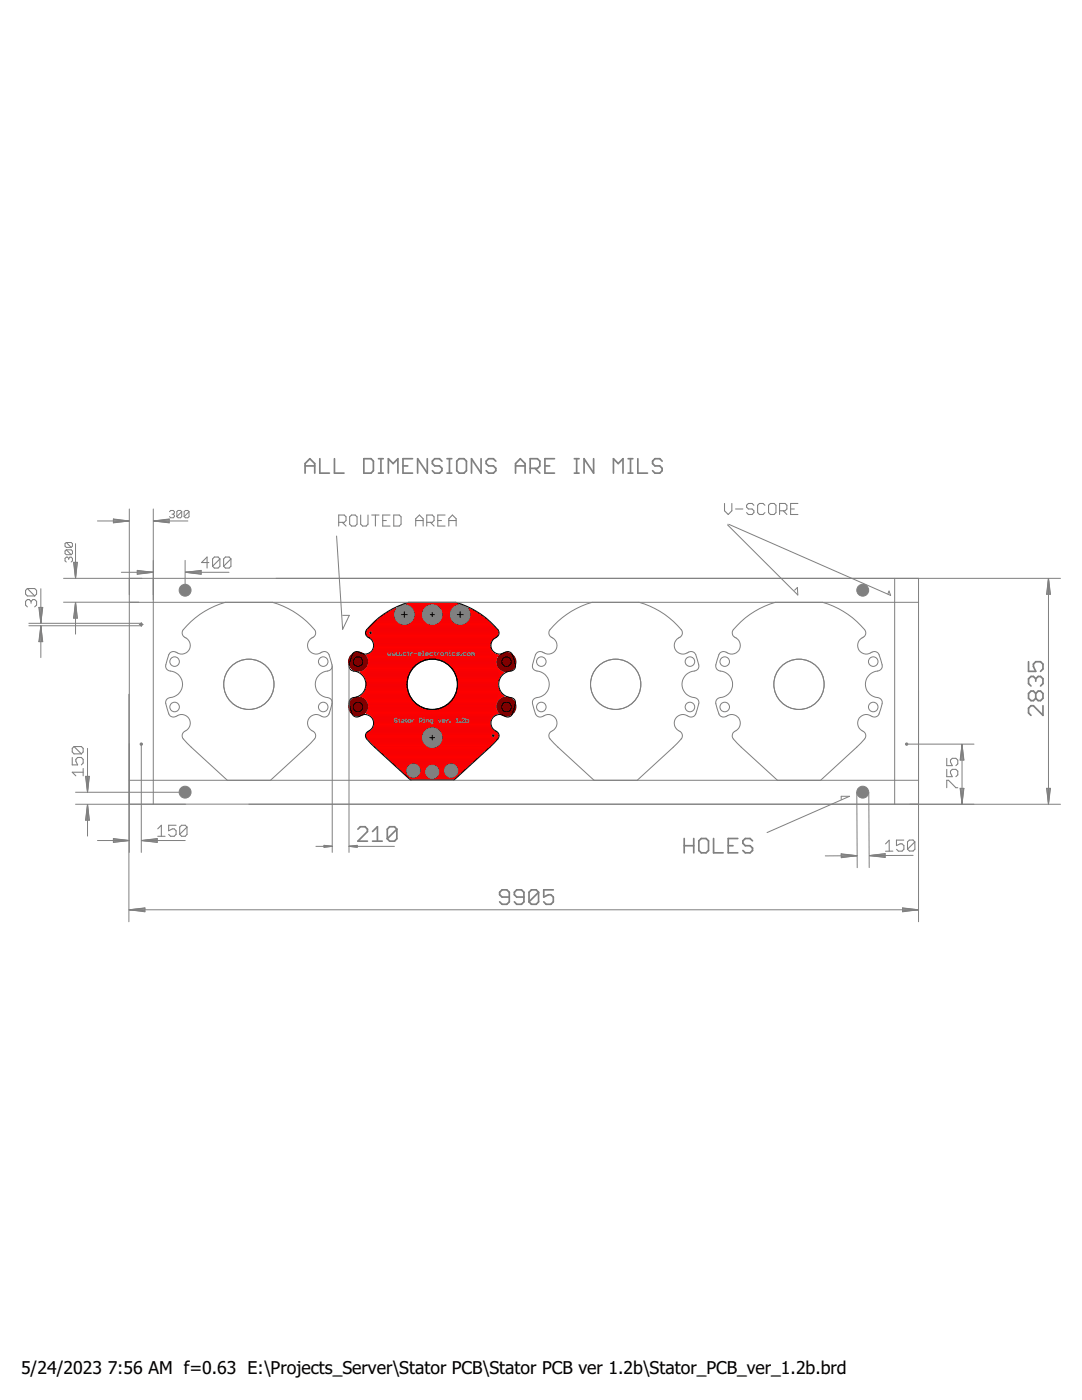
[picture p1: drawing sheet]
<svg xmlns="http://www.w3.org/2000/svg" width="216mm" height="279mm" viewBox="0 0 216 279" stroke-linecap="round" stroke-linejoin="round" font-family="sans-serif">
<defs><g id="words">
<g font-size="3.5">
<text x="4.2" y="274.2">5/24/2023</text>
<text x="21.5" y="274.2">7:56 AM f=0.63 E:\Projects_Server\Stator PCB\Stator PCB ver 1.2b\Stator_PCB_ver_1.2b.brd</text>
</g>
</g></defs>
<g fill="#000080" stroke="#000080" stroke-width=".2">
<circle cx="98.4" cy="146.8" r=".17"/>
<circle cx="73.9" cy="126.3" r=".17"/>
</g>
<g fill="none" stroke="#000080" stroke-width=".2">
<path d="M72.9 135.2l.3 .6M72.9 135.2v.1M72.9 135.2h8.3M72.9 135.1h8.3M73 137.9h8.2M73 137.8h8.2M73 135.3h8.2M73 135h8.2M73 138h8.2M73 137.7h8.2M73 135.4h8.2M73 138.1h8.2"/>
<path d="M73 137.6h8.2M73 135.5h8.2M73 134.9h8.3M73 138.2h8.3M73.1 137.5h8M73.1 135.6h8M73.1 134.7h8.2M73.1 138.3h8.2M73.1 134.7h8.3M73.1 138.4h8.2M73.1 137.4h8M73.1 135.7h8"/>
<path d="M73.1 134.6h8.3M73.1 138.5h8.3M73.2 126.3l.2 .6 .7 .4M73.2 137.4l-.3 .4 1.8 5.9M73.2 135.8h.1M73.2 137.4h.1M73.2 135.8l.1 .8M73.2 137.3h7.9M73.2 135.8h7.9M73.2 134.5h8.3M73.2 126.3h.4M73.2 138.6h8.2"/>
<path d="M73.2 137.2h7.9M73.2 137.1h7.8M73.2 136h7.8M73.2 135.9h7.9M73.2 134.4h8.3M73.2 126.4h.4M73.2 126.2h.4M73.2 138.7h8.3M73.2 136.1h7.8M73.2 126.5h.5M73.2 138.8h8.3M73.2 136.9h7.8"/>
<path d="M73.2 136.3h7.8M73.2 136.2h7.8M73.2 134.3h8.4M73.2 126.1h.5M73.2 126v.3M73.2 126h26.1M73.2 126.6h26.1M73.2 136.8h7.8M73.2 136.7h7.8M73.2 136.5h7.8M73.2 136.4h7.8M73.2 134.2h8.4"/>
<path d="M73.3 136.6h7.7M73.3 136.6l-.1 .8M73.3 138.9h8.3M73.3 134.1h8.4M73.3 139h8.3M73.3 139h8.4M73.3 134h8.4M73.3 126.7h25.9M73.3 125.8l-.1 .2M73.3 125.8h.1M73.3 139.1h8.4M73.3 133.8h8.5"/>
<path d="M73.4 139.2h8.3M73.4 126.8h25.7M73.4 125.8h25.7M73.4 133.7h8.5M73.4 139.3h8.4M73.4 133.6h8.6M73.4 139.4h8.5M73.4 133.5h8.6M73.4 139.5h8.6M73.4 126.9h25.7M73.4 125.7h25.7M73.5 133.4h8.6"/>
<path d="M73.5 139.6h8.5M73.5 133.3h8.7M73.5 139.7h8.6M73.5 139.8h8.7M73.5 133.2h8.7M73.5 125.6h25.5M73.6 133.1h8.7M73.6 126.2v.2M73.6 126.4l.2 .2M73.6 139.9h8.6M73.6 133h8.8M73.6 140h8.7"/>
<path d="M73.6 127h25.3M73.6 132.9h8.9M73.6 125.5h25.3M73.6 132.8h9M73.7 132.8h9M73.7 132.7h9.1M73.7 125.4h25.1M73.7 132.6h9.2M73.8 126l-.2 .2M73.8 132.5h9.2M73.8 132.4h9.3M73.8 125.3h24.9"/>
<path d="M73.8 132.3h9.4M73.9 132.2h9.5M73.9 132.1h9.7M73.9 125.2h24.7M73.9 132h9.9M73.9 131.9h10M73.9 127.2h24.7M74 131.8h10.1M74 125.1h24.6M74 131.7h10.3M74 131.6h10.6M74 131.5h11"/>
<path d="M74.1 127.3l.4 .4M74.1 127.3h24.4M74.1 126l.2 .2M74.1 125h24.3M74.1 131.4h11.2M74.1 131.3h24.3M74.1 131.2h24.3M74.1 124.9h24.3M74.2 131.1h24.1M74.2 127.4h24.1M74.2 126.5h25.1M74.2 126.1h25.1"/>
<path d="M74.2 131h24.1M74.2 130.9h24.1M74.3 126.2v.2M74.3 126.4l-.2 .2M74.3 130.8h24M74.3 127.5h24M74.3 126.4h25M74.3 126.3h25.1M74.3 126.2h25M74.3 124.8h24M74.3 130.7h23.9M74.3 130.6h23.9"/>
<path d="M74.3 127.6h23.9M74.4 130.5h23.7M74.4 124.7h5.9M74.4 130.4h23.7M74.4 130.3h23.7M74.4 127.7h23.7M74.4 130.2h23.7M74.4 124.6h5.6M74.5 127.7l.2 .6M74.5 127.7v.1M74.5 130.1h23.5M74.5 129.8v.1"/>
<path d="M74.5 130h23.5M74.5 129.8h23.5M74.5 127.8h23.5M74.5 129.9h23.5M74.5 129.9l-1.6 5.3M74.5 127.9h23.5M74.5 124.5h5.3M74.6 129.7h23.3M74.6 128h23.3M74.6 129.6h23.3M74.6 128.1h23.3M74.6 124.4h5"/>
<path d="M74.7 129.5h.1M74.7 129.5l-.2 .3M74.7 129.5h23.1M74.7 128.2h23.1M74.7 129.4h23.1M74.7 129.3h23.1M74.7 128.3l.1 .6M74.7 128.3l23.1 .1M74.7 129.2h23.1M74.7 128.5h23.1M74.7 124.4h4.7M74.8 129.1h22.9"/>
<path d="M74.8 128.7h22.9M74.8 128.5h22.9M74.8 129h22.9M74.8 128.8h22.9M74.8 128.9l-.1 .6M74.8 128.9h.1M74.8 128.9h22.9M74.8 124.2h4.5M74.9 124.1h4.3M75 124.1h4.1M75.1 124h3.9M75.2 123.9h3.8"/>
<path d="M75.4 123.8h3.5M75.5 123.7h3.4M75.6 123.6h3.2M75.7 123.5h3M75.8 123.4h2.9M76 123.3h2.7M76.1 123.2h2.6M76.2 123.1h2.4M76.3 123h2.3M76.5 122.9h2.1M76.6 122.8h2M76.8 122.7h1.8"/>
<path d="M76.9 122.6h1.7M77 122.5h1.6M77.2 122.4h1.4M77.3 122.3h1.3M77.5 122.2h1.1M77.6 122.2h1.1M77.8 122h.9M77.8 122a17.4 17.4 0 0 0-4.5 3.8M77.8 122l1.2-.6-.4 1M78 122h.7M78.1 121.9h.6M78.3 121.8h.5"/>
<path d="M78.5 121.7h.3M78.6 122.4v.5M78.6 122.9l.1 .6M78.7 121.6h.2M78.7 123.5a2.1 2.1 0 0 0 2 1.3 2.1 2.1 0 0 0 1.9-1.3M78.9 121.5h.1M81 124.7h10.5M81.2 120.6h10.1M81.3 120.5h9.9M81.3 134.9h-8.3M81.3 138.2v.1M81.3 134.9l-.3 1.1v1.1l.3 1.1"/>
<path d="M81.3 138.2l.5 1.1M81.4 124.6h9.7M81.5 120.7h9.5M81.6 120.4h9.4M81.6 120.4l-.5 .2 .9 .4 .4 .4M81.6 124.5h9.3M81.7 120.8h9.1M81.8 133.9h-8.5M81.8 139.3h.1M81.8 133.9l-.5 1M81.8 139.3l.6 .9M81.8 124.4h8.9"/>
<path d="M81.9 120.9h8.8M82 124.4h8.6M82 121h8.5M82.1 124.2h8.3M82.1 121.1h8.3M82.1 124.1h8.3M82.2 121.2h8.1M82.3 124.1h8M82.3 121.3h7.9M82.3 124h7.9M82.4 121.4l.4 1M82.4 121.4h7.7"/>
<path d="M82.4 123.9h7.7M82.4 121.5h7.7M82.4 133h.1M82.4 133l-.6 .9M82.5 123.8h7.5M82.5 121.6h7.5M82.5 123.7h7.5M82.5 121.7h7.5M82.6 123.6h7.3M82.6 121.8h7.3M82.6 123.5h7.3M82.7 123.4h7.2"/>
<path d="M82.7 121.9h7.2M82.7 123.3h7.1M82.7 122h7.1M82.7 123.2h7.1M82.7 122.2h7.1M82.7 123.1h7.1M82.8 123h6.9M82.8 122.9l-.2 .6M82.8 122.4v.5M82.8 122.9h6.9M82.8 122.8h6.9M82.8 122.7h6.9"/>
<path d="M82.8 122.6h6.9M82.8 122.5h6.9M82.8 122.4h6.9M82.8 122.3h6.9M83.3 132.2h.1M83.3 132.2l-.9 .8M84.3 131.7l-1 .5M85.4 131.4l1.1-.1 1.2 .2M85.4 131.4h.1M85.4 131.4l-1.1 .3M87 131.4h11.4M87.6 131.5h10.9"/>
<path d="M87.7 131.5l1 .4M87.9 131.6h10.6M88.1 131.7h10.4M88.4 131.8h10.2M88.6 131.9h10M88.7 131.9l1 .7M88.7 131.9v.1M88.8 132h9.8M88.9 132.1h9.7M89.1 132.2h9.6M89.2 132.3h9.5M89.3 132.4h9.4"/>
<path d="M89.5 132.5h9.2M89.6 132.6h9.2M89.7 132.6l.7 .8M89.7 122.4v.5M89.7 122.9l.2 .6M89.7 132.7h9.1M89.8 132.8h9M89.9 123.5a2.1 2.1 0 0 0 1.9 1.3 2.1 2.1 0 0 0 2-1.3M89.9 132.8h9M90 132.9h8.9M90.1 133h8.8M90.1 121.4l-.4 1"/>
<path d="M90.2 140h8.7M90.2 133.1h8.8M90.3 139.9h8.6M90.3 133.2h8.7M90.4 139.8h8.6M90.4 133.3h8.6M90.4 133.4l.6 1M90.4 133.4h8.6M90.4 139.7l-.7 .9M90.4 139.7v.1M90.4 139.7h8.6M90.5 139.6h8.5"/>
<path d="M90.5 133.5h8.6M90.6 139.5h8.5M90.6 133.6h8.5M90.6 139.4h8.5M90.6 133.7h8.5M90.7 139.3h8.4M90.7 133.8h8.5M90.7 139.2h8.4M90.7 133.9h8.5M90.8 139.1h8.4M90.8 134h8.4M90.8 139h8.4"/>
<path d="M90.8 134.1h8.5M90.9 120.4l.5 .2-.9 .4-.4 .4M90.9 139h8.3M90.9 134.2h8.4M91 138.9h8.3M91 134.3h8.3M91 138.8l-.6 .9M91 138.8h.1M91 134.4l.4 1M91 138.8h8.3M91 134.4h8.3M91.1 138.7h8.2"/>
<path d="M91.1 134.5h8.3M91.1 138.6h8.2M91.1 134.6h8.3M91.1 138.5h8.3M91.1 134.7h8.3M91.1 138.4h8.3M91.2 138.3h8.2M91.2 134.9h8.3M91.2 138.2h8.3M91.2 138.1h8.3M91.2 135h8.3M91.3 138h8.2"/>
<path d="M91.3 135.1h8.3M91.3 137.9h8.2M91.3 135.2h8.3M91.3 137.8h8.2M91.3 135.3h8.2M91.4 137.7l-.4 1.1M91.4 137.7h8.1M91.4 135.4l.1 1.2M91.4 135.4h8.1M91.4 137.6h8.1M91.4 137.5h8M91.4 135.6h8"/>
<path d="M91.4 135.5h8.1M91.4 137.4h8M91.4 137.3h8M91.4 135.8h8M91.4 135.7h8M91.4 137.2h7.9M91.4 137.1h7.9M91.4 136h7.9M91.4 135.9h7.9M91.5 137.1h7.8M91.5 136.9h7.8M91.5 136.3h7.8"/>
<path d="M91.5 136.2h7.8M91.5 136.1h7.8M91.5 136.8h7.8M91.5 136.7h7.8M91.5 136.5h7.8M91.5 136.4h7.8M91.5 136.6h7.8M91.5 136.6l-.1 1.1M92.2 124.7h5.9M92.5 124.6h5.6M92.8 124.5h5.2M92.9 124.4h5"/>
<path d="M93.1 124.4h4.7M93.2 124.2h4.5M93.3 124.1h4.3M93.4 124.1h4.1M93.5 124h3.9M93.5 123.9h3.8M93.6 121.5h.1M93.6 123.8h3.5M93.6 121.6h.2M93.6 123.7h3.4M93.7 121.7h.3M93.7 123.6h3.2"/>
<path d="M93.7 121.8h.5M93.8 123.5h3M93.8 123.4h2.9M93.8 121.9h.6M93.8 123.3h2.7M93.8 122h.8M93.8 122h.9M93.9 123.2h2.5M93.9 122.2h1M93.9 123.1h2.4M93.9 122.2h1.1M93.9 123h2.3"/>
<path d="M93.9 122.9l-.1 .6M93.9 122.4v.5M93.9 122.9h2.2M93.9 122.8h2M93.9 122.7h1.9M93.9 122.6h1.7M93.9 122.5h1.6M93.9 122.4h1.4M93.9 122.3h1.3M94.7 122l-1.2-.6 .4 1M94.7 122a17.4 17.4 0 0 1 4.5 3.8M97.7 128.9l.1 .6"/>
<path d="M97.8 129.5l.2 .3M98 129.9l1.6 5.3M98 129.8v.1M98.8 127.1h-25M98.9 127l-.1 .1a1.93 1.93 0 0 0-1.1 1.8M98.9 127h.1M99.2 125.8l-25.9 .1M99.2 125.8l.1 .2M99.3 136.6l.1 .8M99.3 126l.1 .3M99.4 126.3l-.1 .3-.4 .4M99.4 135.8h.1"/>
<path d="M99.4 135.8l-.1 .8M99.4 137.4l.2 .4M99.6 137.8l-1.8 5.9M99.6 135.2v.1M99.6 135.2l-.2 .6M73.2 146.9v.3M73.2 146.9h11M73.2 146.8h11M73.2 147h11M73.2 146.7h11M73.2 146.6h11M73.2 147.1h11"/>
<path d="M73.2 147.2l.1 .1M73.2 146.5h11.1M73.2 147.2h11M73.3 147.3h10.9M73.3 146.4h11M73.3 147.3l.4 .4M73.3 147.3h.1M73.4 147.4h10.8M73.4 146.3h10.9M73.4 146.2h11M73.5 147.6h10.7M73.6 146.1h10.9"/>
<path d="M73.6 146.1l-.4 .4v.4M73.6 146.1h.1M73.6 147.6h10.6M73.6 140.1h8.8M73.7 140.2h8.8M73.7 140.3h8.9M73.7 147.7l1.2 1.3M73.7 147.7h10.5M73.7 140.4h9M73.7 140.5h9.1M73.8 140.6h9.1M73.8 146h10.7"/>
<path d="M73.8 147.8h10.4M73.8 140.7h9.2M73.8 140.8h9.3M73.9 140.9h9.3M73.9 147.9h10.4M73.9 141h9.5M73.9 141.1h9.7M73.9 145.9h10.7M73.9 141.2h9.9M74 148h10.3M74 141.2h9.9M74 141.4h10.1"/>
<path d="M74 141.4h10.3M74.1 148.1h10.2M74.1 141.5h10.5M74.1 141.6h10.9M74.1 145.8l-.5 .3M74.1 145.8h10.6M74.1 141.7h11.2M74.1 141.8h24.3M74.1 148.2h10.3M74.2 141.9h24.1M74.2 145.7h10.6M74.2 142h24.1"/>
<path d="M74.2 148.3h10.3M74.2 142.1h24.1M74.3 145.6h10.6M74.3 142.2h24M74.3 142.3h23.9M74.3 142.4h23.9M74.3 148.4h10.2M74.3 145.5h10.7M74.3 142.5h23.9M74.4 142.6h23.7M74.4 142.7h23.7M74.4 148.5h10.2"/>
<path d="M74.4 145.5h10.7M74.4 142.8h23.7M74.5 142.9h23.5M74.5 143h23.5M74.5 148.6h10.2M74.5 145.4h10.8M74.5 143.1h23.5M74.5 145.3l-.4 .5M74.5 145.3h.1M74.5 145.3h10.9M74.5 143.2h23.5M74.6 143.3h23.3"/>
<path d="M74.6 145.2h11.2M74.6 148.7h10.2M74.6 145.1h23.3M74.6 143.4h23.3M74.7 145h23.1M74.7 143.5h23.2M74.7 143.7l.1 1M74.7 143.7h23.1M74.7 143.6h23.1M74.7 148.8h10.2M74.7 143.8h23.1M74.7 144.8h23.1"/>
<path d="M74.8 144.7h23M74.8 143.9h23M74.8 144.7l-.3 .6M74.8 144.6h22.9M74.8 144.5h22.9M74.8 144.4h22.9M74.8 144.3h22.9M74.8 144.2h22.9M74.8 144.1h22.9M74.8 144h22.9M74.8 148.9h10.2M74.9 149h.1"/>
<path d="M74.9 149h10.2M75 149l7 6.5M75 149h.1M75 149.1h10.3M75.1 149.2h10.4M75.2 149.3h10.6M75.3 149.4h21.9M75.4 149.5h21.7M75.5 149.6h21.5M75.6 149.6h21.3M75.8 149.8h21M75.9 149.8h20.7"/>
<path d="M76 149.9h20.5M76.1 150h20.3M76.2 150.1h20.1M76.3 150.2h19.9M76.4 150.3h19.7M76.5 150.4h19.5M76.6 150.5h19.3M76.7 150.6h19.1M76.8 150.7h18.9M76.9 150.8h18.7M77 150.9h18.5M77.1 151h18.3"/>
<path d="M77.2 151.1h18.1M77.3 151.2h17.9M77.4 151.3h17.7M77.5 151.4h17.5M77.6 151.5h17.3M77.7 151.6h17.1M77.8 151.7h16.9M77.9 151.7h16.7M78 151.8h16.5M78.1 151.9h16.3M78.3 152h16M78.4 152.1h15.7"/>
<path d="M78.5 152.2h15.5M78.6 152.3h15.3M78.7 152.4h3.3M78.8 152.5h2.9M78.9 152.6h2.7M79 152.7h2.5M79.1 152.8h2.3M79.2 152.9h2.1M79.3 153h1.9M79.4 153.1h1.8M79.5 153.2h1.7M79.6 153.3h1.5"/>
<path d="M79.7 153.4h1.4M79.8 153.5h1.2M79.9 153.6h1.1M80 153.7h1M80.1 153.8h.9M80.2 153.9h.8M80.3 153.9h.7M80.4 154.1h.6M80.5 154.1h.6M80.6 154.2h.5M80.8 154.3h.3M80.9 154.4h.3"/>
<path d="M81 154.5h.2M81 153.5a1.48 1.48 0 0 1 1.5-1.2 1.48 1.48 0 0 1 1.4 1.2M81 153.5v.6l.3 .5M81.1 154.6h.2M81.2 154.7h.2M81.3 154.6a1.52 1.52 0 0 0 2.4 0M81.3 154.8h.1M81.4 154.9h.2M81.5 155h.1M81.6 155.1h.2M81.7 155.2h.4M81.8 155.3h8.9"/>
<path d="M81.9 155.4h8.7M82.4 140.2h.1M82.4 140.2l.9 .7M82.9 155.2h6.7M83 152.4h6.5M83.2 155.1h6.1M83.2 152.5h6.1M83.3 140.9h.1M83.3 140.9l1 .5M83.4 155h5.8M83.4 152.6h5.7M83.4 154.9h5.7"/>
<path d="M83.5 152.7h5.5M83.5 154.8h5.5M83.6 152.8h5.3M83.6 154.7h5.3M83.7 152.9h5.1M83.7 154.6h5.1M83.8 153h5M83.8 154.5h4.9M83.8 153.1h4.9M83.8 154.4h4.9M83.8 153.2h4.9M83.8 154.3h4.9"/>
<path d="M83.9 153.3h4.7M83.9 154.2h4.7M83.9 153.4h4.7M83.9 154.1h4.7M83.9 153.5v.6l-.2 .5M83.9 153.9h4.7M83.9 153.8h4.7M83.9 153.7h4.7M83.9 153.6h4.7M83.9 153.5h4.7M84.2 146.9l.1 1.1M84.3 141.4l1.1 .4"/>
<path d="M84.3 146.4l-.1 .5M84.3 148l.3 .5M84.6 145.9l-.3 .5M84.6 148.5l.4 .4M85 145.5l-.4 .4M85 148.9a2.11 2.11 0 0 0 2.5 0M85.4 141.8h.1M85.4 145.3l.6-.2 1.1 .2M85.4 145.3l-.4 .2M86.7 149.3h10.6M86.7 145.2h11.2M87 149.2h10.4"/>
<path d="M87 141.7h11.4M87.1 145.3l.4 .2M87.1 145.3h10.9M87.2 149.1h10.3M87.2 145.4h10.8M87.4 149h10.2M87.4 145.5h10.7M87.5 145.5l.4 .4M87.5 148.9h10.2M87.5 145.5h10.7M87.6 141.6h10.8M87.7 141.6l-1.2 .2h-1.1"/>
<path d="M87.7 148.8h10.1M87.7 145.6h10.6M87.7 148.7h10.2M87.7 145.7h10.6M87.8 145.8h10.6M87.8 148.6h10.2M87.9 141.5h10.5M87.9 145.9l.3 .5M87.9 148.5l-.4 .4M87.9 148.5h10.2M87.9 145.9h10.7M88 148.4h10.2"/>
<path d="M88 146h10.7M88 148.3h10.3M88.1 146.1h10.8M88.1 148.2h10.3M88.1 146.2h11M88.1 141.4h10.4M88.2 148.1h10.2M88.2 146.3h10.9M88.2 146.4l.1 .5M88.2 148l-.3 .5M88.2 148h10.4M88.2 146.4h11"/>
<path d="M88.2 147.9h10.4M88.2 146.5h11.1M88.3 147.8h10.4M88.3 146.6h9.8M88.3 147.7h10.5M88.3 146.7h9.8M88.3 147.6h10.6M88.3 146.8h9.8M88.3 147.6h10.7M88.3 146.9h9.8M88.3 146.9l-.1 1.1M88.3 147.2h11"/>
<path d="M88.3 147.4h10.8M88.3 147.3h10.9M88.3 147.1h9.8M88.3 147h9.8M88.4 141.4h10.1M88.6 153.5a1.48 1.48 0 0 1 1.4-1.2 1.48 1.48 0 0 1 1.5 1.2M88.6 153.5v.6l.2 .5M88.6 141.2h9.9M88.8 154.6a1.52 1.52 0 0 0 2.4 0M88.8 141.2h9.8M88.9 141.1h9.7M89.1 141h9.5"/>
<path d="M89.2 140.9h9.5M89.3 140.8h9.4M89.5 140.7h9.2M89.6 140.6h9.1M89.7 140.6l-1 .6-1 .4M89.7 140.6h.1M89.7 140.5h9.1M89.8 140.4h9M89.9 140.3h8.9M90 140.2h8.8M90.1 140.1h8.8M90.4 155.2h.4"/>
<path d="M90.5 152.4h3.3M90.7 155.1h.2M90.8 152.5h2.9M90.9 155h.1M90.9 152.6h2.7M91 154.9h.1M91 152.7h2.5M91.1 154.8h.1M91.1 152.8h2.3M91.1 154.7h.2M91.2 152.9h2.1M91.2 154.6h.2"/>
<path d="M91.3 153h1.9M91.3 154.5h.2M91.3 153.1h1.8M91.3 154.4h.4M91.3 153.2h1.7M91.4 154.3h.4M91.4 153.3h1.5M91.4 154.2h.5M91.4 153.4h1.4M91.4 154.1h.6M91.5 153.5v.6l-.3 .5M91.5 154.1h.6"/>
<path d="M91.5 153.9h.7M91.5 153.9h.8M91.5 153.8h.9M91.5 153.7h1M91.5 153.6h1.1M91.5 153.5h1.2M97.7 144.2h.1M97.7 144.2l.1 .6M97.8 144.8l-23.1 .1M97.8 144.8l.2 .6M97.8 143.7h.1M97.8 143.7l-.1 .5"/>
<path d="M98 145.4h.1M98 145.4l.4 .4M98.1 146.7v.3M98.1 147l.2 .2M98.3 146.5l-.2 .2M98.4 145.8v.1M98.4 145.8l.3 .2M98.6 146.5l.1 .2M98.7 147.1h.6M98.7 146.6h.6M98.7 146l.4 .3 .3 .6M98.7 146.7v.3"/>
<path d="M98.7 147l-.1 .2M98.7 147h.6M98.7 146.9h.7M98.7 146.8h.7M98.7 146.7h.6M98.8 147.7l-8.3 7.8h-8.5M99.2 147.3h.1M99.2 147.3l-.4 .4M99.3 147.2l-.1 .1M99.4 146.9l-.1 .3"/>
</g>
<circle cx="91.8" cy="122.7" r="1.91" fill="#008000" stroke="#008000" stroke-width=".2"/>
<circle cx="91.8" cy="122.7" r="1.31" fill="#fff" stroke="#000" stroke-width=".2"/>
<circle cx="86.3" cy="122.7" r="1.91" fill="#008000" stroke="#008000" stroke-width=".2"/>
<circle cx="86.3" cy="122.7" r="1.31" fill="#fff" stroke="#000" stroke-width=".2"/>
<circle cx="80.7" cy="122.7" r="1.91" fill="#008000" stroke="#008000" stroke-width=".2"/>
<circle cx="80.7" cy="122.7" r="1.31" fill="#fff" stroke="#000" stroke-width=".2"/>
<circle cx="86.3" cy="147.2" r="1.91" fill="#008000" stroke="#008000" stroke-width=".2"/>
<circle cx="86.3" cy="147.2" r="1.31" fill="#fff" stroke="#000" stroke-width=".2"/>
<circle cx="86.3" cy="154" r="1.27" fill="#008000" stroke="#008000" stroke-width=".2"/>
<circle cx="86.3" cy="154" r=".95" fill="#fff" stroke="#000" stroke-width=".2"/>
<circle cx="90" cy="153.8" r="1.27" fill="#008000" stroke="#008000" stroke-width=".2"/>
<circle cx="90" cy="153.8" r=".95" fill="#fff" stroke="#000" stroke-width=".2"/>
<circle cx="82.5" cy="153.8" r="1.27" fill="#008000" stroke="#008000" stroke-width=".2"/>
<circle cx="82.5" cy="153.8" r=".95" fill="#fff" stroke="#000" stroke-width=".2"/>
<g fill="#f00" stroke="#f00" stroke-width=".2">
<circle cx="98.4" cy="146.8" r=".17"/>
<circle cx="73.9" cy="126.3" r=".17"/>
</g>
<g fill="none" stroke="#f00" stroke-width=".2">
<path d="M72 139h.3M72 134.2h9.6M72 139h9.6M72.1 134.1h9.6M72.1 138.9h9.5M72.1 134.3h9.5M72.2 138.8h9.3M72.2 134.4h9.3M72.3 139l.5 .3M72.3 139h9.4M72.3 134.5h.1M72.3 138.7l-.3 .3"/>
<path d="M72.3 134.5h9.2M72.3 138.7h.1M72.3 134.5l.5 .6M72.3 134h9.4M72.4 138.6h9M72.4 134.6h9M72.5 139.1h9.2M72.5 138.5h8.9M72.5 134.7h8.9M72.6 138.4h8.7M72.6 134.7h8.7M72.6 139.2h9.1"/>
<path d="M72.7 138.3h8.6M72.7 134.9h8.6M72.7 133.8h9.1M72.7 138.2h8.6M72.8 139.3l.4 .4M72.8 139.3h9M72.8 138.1h8.4M72.8 135h8.4M72.8 133.7h9.1M72.8 138.1l-.5 .6M72.8 135.1h.1M72.8 138.1h.1"/>
<path d="M72.8 135.1l.4 .7M72.9 139.4h9M72.9 138h8.3M72.9 135.1h8.3M72.9 133.6h9.1M72.9 137.9h8.3M72.9 135.2h8.3M73 137.8h8.2M73 135.3h8.2M73 139.5h9M73 137.7h8.2M73 135.4h8.2"/>
<path d="M73 133.5h9M73 137.6h8.2M73 135.5h8.2M73.1 139.6h8.9M73.1 137.5h8M73.1 135.6h8M73.1 133.4h9M73.1 137.4h8M73.1 135.7h8M73.2 126.3l.2 .6 .7 .4M73.2 137.4l-.4 .7M73.2 135.8h.1"/>
<path d="M73.2 137.4h.1M73.2 135.8l.1 .8M73.2 137.3h7.9M73.2 135.8h7.9M73.2 126.3h.3M73.2 130.7h26.2M73.2 139.7a2.12 2.12 0 0 1 .2 2.1M73.2 133.3l-.9 .7-.4 .1 .4 .4M73.2 130.7l.2 .5M73.2 139.7h8.9M73.2 137.2h7.9M73.2 137.1h7.8"/>
<path d="M73.2 136h7.8M73.2 135.9h7.9M73.2 133.3h9M73.2 126.4h.4M73.2 126.2h.4M73.2 136.1h7.8M73.2 126.5h.4M73.2 139.8h9M73.2 136.9h7.8M73.2 136.3h7.8M73.2 136.2h7.8M73.2 126.1h.4"/>
<path d="M73.2 126v.3M73.2 136.8h7.8M73.2 136.7h7.8M73.2 136.5h7.8M73.2 136.4h7.8M73.2 133.2h9M73.2 130.8h26.1M73.2 126.6h.5M73.2 126h.5M73.3 136.6h7.7M73.3 136.6l-.1 .8M73.3 139.9h8.9"/>
<path d="M73.3 133.1h9M73.3 130.9h26M73.3 126.7h25.9M73.3 125.8l-.1 .2M73.3 125.8h.1M73.3 140h9M73.3 133h9.1M73.3 131h25.9M73.4 126.8h25.7M73.4 125.8h25.7M73.4 132.9h9.1M73.4 131.1h25.8"/>
<path d="M73.4 131.2l.2 1.1M73.4 132.9l-.2 .4M73.4 132.8h9.2M73.4 131.2h25.7M73.4 126.9h25.7M73.4 125.7h25.7M73.5 131.3h25.6M73.5 132.8h9.2M73.5 131.4h11.8M73.5 132.7h9.3M73.5 130.6h25.5M73.5 131.5h11.5"/>
<path d="M73.5 126.4a.39 .39 0 0 1 .4-.5 .39 .39 0 0 1 .4 .5M73.5 126.4l.4 .3M73.5 132.6h9.4M73.5 125.6h25.5M73.6 132.5h9.4M73.6 131.6h11M73.6 131.7h10.7M73.6 132.4h9.5M73.6 132.3l-.2 .6M73.6 132.3h9.6M73.6 132.2h9.8M73.6 132.1h10"/>
<path d="M73.6 132h10.2M73.6 131.9h10.3M73.6 131.8h10.5M73.6 127h25.3M73.6 125.5h25.3M73.7 125.4h25.1M73.7 130.6h25.1M73.8 125.3h24.9M73.9 125.2h24.7M73.9 130.5l-.7 .2M73.9 130.5h24.7M73.9 127.2h24.7"/>
<path d="M74 125.1h24.6M74 130.4h24.5M74.1 127.3l.4 .4M74.1 127.3h24.4M74.1 125h24.3M74.1 126.6h25.2M74.1 130.3h24.3M74.1 126h25.2M74.1 124.9h24.3M74.2 127.4h24.1M74.2 126.5h25.1M74.2 130.2h24.1"/>
<path d="M74.2 126.1h25.1M74.3 127.5h24M74.3 124.8h24M74.3 126.4h25M74.3 126.2h25M74.3 126.4l-.3 .3M74.3 126.3h25.1M74.3 130.1h23.9M74.3 127.6h23.9M74.4 130l-.5 .5M74.4 130v.1M74.4 124.7h5.8"/>
<path d="M74.4 130h23.7M74.4 127.7h23.7M74.4 124.6h5.4M74.5 129.9h23.5M74.5 127.7l.2 .6M74.5 127.7v.1M74.5 129.8h23.5M74.5 127.8h23.5M74.5 127.9h23.5M74.5 124.5h5.2M74.6 129.7h23.3M74.6 128h23.3"/>
<path d="M74.6 129.6h23.3M74.6 128.1h23.3M74.6 124.4h4.9M74.7 129.5l-.3 .5M74.7 129.5h.1M74.7 129.5h23.1M74.7 128.2h23.1M74.7 129.4h23.1M74.7 129.3h23.1M74.7 128.3l.1 .6M74.7 128.3l23.1 .1M74.7 129.2h23.1"/>
<path d="M74.7 128.5h23.1M74.7 124.4h4.7M74.8 129.1h22.9M74.8 128.7h22.9M74.8 128.5h22.9M74.8 129h22.9M74.8 128.8h22.9M74.8 128.9l-.1 .6M74.8 128.9h.1M74.8 128.9h22.9M74.8 124.2h4.5M74.9 124.1h4.3"/>
<path d="M75 124.1h4.1M75.1 124h3.9M75.2 123.9h3.7M75.4 123.8h3.5M75.5 123.7h3.3M75.6 123.6h3.2M75.7 123.5h3M75.8 123.4h2.9M76 123.3h2.7M76.1 123.2h2.5M76.2 123.1h2.4M76.3 123h2.3"/>
<path d="M76.5 122.9h2M76.6 122.8h1.9M76.8 122.7h1.7M76.9 122.6h1.6M77 122.5h1.5M77.2 122.4h1.3M77.3 122.3h1.3M77.5 122.2h1.1M77.6 122.2h1M77.8 122h.8M77.8 122a17.4 17.4 0 0 0-4.5 3.8M78 122h.7"/>
<path d="M78.1 121.9h.6M78.3 121.8h.4M78.5 121.7h.3M78.5 122.4v.5M78.5 122.9l.2 .6M78.7 123.5l.3 .5M78.7 121.6h.1M78.9 121.5h.1M78.9 121.5l-1.1 .5M78.9 121.5l-.4 .9M79 124l.4 .4M79.4 124.4l.5 .2"/>
<path d="M79.9 124.6l.5 .2 1.1-.2M81.2 124.7h10.1M81.3 120.5h9.9M81.3 134.9h-8.6M81.3 138.2v.1M81.3 134.9l-.3 1.1v1.1l.3 1.1M81.3 138.2l.5 1.1M81.3 120.6h9.9M81.5 138.7h-9.2M81.5 124.6h9.5M81.6 120.4h9.4M81.6 120.4l-.5 .2 .9 .3 .4 .4"/>
<path d="M81.6 120.7h9.3M81.7 124.5h9.1M81.8 133.9h-9.3M81.8 139.3h.1M81.8 133.9l-.5 1M81.8 139.3l.6 .9M81.8 120.8h8.9M81.9 124.4h8.8M81.9 120.9h8.7M82 124.4l-.5 .2M82 124.4h8.5M82.1 121h8.3"/>
<path d="M82.1 124.2h8.3M82.1 121.1h8.3M82.2 124.1h8.1M82.3 121.2h8M82.3 124.1h7.9M82.3 121.3h7.9M82.4 124l-.4 .4M82.4 121.3l.4 1.1M82.4 124h7.7M82.4 121.4h7.7M82.4 133h.1M82.4 133l-.6 .9"/>
<path d="M82.4 123.9h7.7M82.5 121.5h7.5M82.5 123.8h7.5M82.5 121.6h7.5M82.5 123.7h7.5M82.6 121.7h7.3M82.6 123.6h7.3M82.6 121.8h7.3M82.7 123.5l-.3 .5M82.7 123.5h7.1M82.7 121.9h7.1M82.7 123.4h7.1"/>
<path d="M82.7 122h7.1M82.7 123.3h7.1M82.7 123.2h7.1M82.8 122.2h6.9M82.8 123.1h6.9M82.8 123h6.9M82.8 122.3h6.9M82.8 122.9l-.1 .6M82.8 122.4v.5M82.8 122.9h6.9M82.8 122.8h6.9M82.8 122.7h6.9"/>
<path d="M82.8 122.6h6.9M82.8 122.5h6.9M82.8 122.4h6.9M83.3 132.2h.1M83.3 132.2l-.9 .8M84.3 131.7l-1 .5M85.4 131.4l1.1-.1 1.2 .2M85.4 131.4h.1M85.4 131.4l-1.1 .3M87 131.4h12M87.6 131.5h11.4M87.7 131.5l1 .4"/>
<path d="M87.9 131.6h11.1M88.1 131.7h10.9M88.4 131.8h10.5M88.6 131.9h10.3M88.7 131.9l1 .7M88.7 131.9v.1M88.8 132h10.1M88.9 132.1h10M89.1 132.2h9.8M89.2 132.3h9.7M89.3 132.4h9.6M89.5 132.5h9.4"/>
<path d="M89.6 132.6h9.4M89.7 132.6l.7 .8M89.7 122.4v.5M89.7 122.9l.1 .6M89.7 132.7h9.3M89.8 123.5l.3 .5M89.8 132.8h9.2M89.9 132.8h9.1M90 132.9h9.1M90.1 133h9M90.1 121.3l-.4 1.1M90.1 124l.4 .4"/>
<path d="M90.2 140h9M90.2 133.1h9M90.3 139.9h8.9M90.3 133.2h8.9M90.4 139.8h8.9M90.4 133.3h8.9M90.4 133.4l.6 1M90.4 133.4h8.9M90.4 139.7l-.7 .9M90.4 139.7v.1M90.4 139.7h8.9M90.5 124.4l.5 .2"/>
<path d="M90.5 139.6h8.9M90.5 133.5h8.9M90.6 139.5h8.9M90.6 133.6h8.9M90.6 139.4h9M90.6 133.7h9M90.7 139.3h9M90.7 133.8h9M90.7 139.2h9.2M90.7 133.9h9.2M90.8 139.1h9.2M90.8 134h9.2"/>
<path d="M90.8 139h9.4M90.8 134.1h9.4M90.9 120.4l.5 .2-.9 .3-.4 .4M90.9 139h9.6M90.9 134.2h9.6M91 138.9h9.4M91 134.3h9.4M91 138.8l-.6 .9M91 138.8h.1M91 134.4l.4 1M91 138.8h9.3M91 134.4h9.3"/>
<path d="M91.1 138.7h9.1M91.1 138.6h9M91.1 134.6h9M91.1 138.5h8.9M91.1 134.7h8.9M91.1 138.4h8.8M91.1 134.7h8.8M91.2 138.3h8.6M91.2 134.9h8.6M91.2 138.2h8.6M91.2 138.1h8.5M91.2 135h8.5"/>
<path d="M91.3 138h8.3M91.3 135.1h8.3M91.3 137.9h8.3M91.3 135.2h8.3M91.3 137.8h8.2M91.3 135.3h8.2M91.4 137.7l-.4 1.1M91.4 137.7h8.1M91.4 135.4l.1 1.2M91.4 135.4h8.1M91.4 137.6h8.1M91.4 137.5h8"/>
<path d="M91.4 135.6h8M91.4 135.5h8.1M91.4 137.4h8M91.4 137.3h8M91.4 135.8h8M91.4 135.7h8M91.4 137.2h7.9M91.4 137.1h7.9M91.4 136h7.9M91.4 135.9h7.9M91.5 137.1h7.8M91.5 136.9h7.8"/>
<path d="M91.5 136.3h7.8M91.5 136.2h7.8M91.5 136.1h7.8M91.5 136.8h7.8M91.5 136.7h7.8M91.5 136.5h7.8M91.5 136.4h7.8M91.5 136.6h7.8M91.5 136.6l-.1 1.1M92.3 124.7h5.8M92.7 124.6h5.4M92.8 124.5h5.2"/>
<path d="M93 124.4h4.9M93.1 124.4a2.16 2.16 0 0 1-2.1 .2M93.2 124.4h4.6M93.2 124.2h4.5M93.3 124.1h4.3M93.4 124.1h4.1M93.5 124l-.4 .4M93.5 124h3.9M93.6 123.9h3.7M93.6 121.5l.4 .9v.5M93.6 121.5l1.1 .5M93.6 121.5h.1"/>
<path d="M93.6 123.8h3.5M93.7 121.6h.1M93.7 123.7h3.3M93.7 121.7h.3M93.7 123.6h3.2M93.8 121.8h.4M93.8 123.5l-.3 .5M93.8 123.5h3M93.8 121.9h.6M93.8 123.4h2.9M93.9 123.3h2.6M93.9 122h.7"/>
<path d="M93.9 123.2h2.5M93.9 122h.8M93.9 122.2h1M93.9 123.1h2.4M93.9 122.2h1.1M93.9 123h2.3M93.9 122.3h1.3M94 122.9l-.2 .6M94 122.9h2.1M94 122.8h1.9M94 122.7h1.8M94 122.6h1.6"/>
<path d="M94 122.5h1.5M94 122.4h1.3M94.7 122a17.4 17.4 0 0 1 4.5 3.8M97.7 128.9l.1 .6M97.8 129.5l.3 .5M98.1 130v.1M98.1 130l.5 .5M98.6 130.5l.8 .2-.3 .6M98.8 127.1h-25M98.9 127l-.1 .1a1.93 1.93 0 0 0-1.1 1.8M98.9 127h.1M99.1 131.3l-.2 .5 .2 1.1"/>
<path d="M99.1 132.9l.2 .5M99.2 125.8l-25.9 .1M99.2 125.8l.1 .2M99.3 136.6l.1 .8M99.3 126l.1 .3M99.3 139.7a2.12 2.12 0 0 0-.2 2.1M99.3 133.4l.9 .7M99.4 126.3l-.1 .3-.4 .4M99.4 135.8h.1M99.4 135.8l-.1 .8M99.4 137.4l.3 .7 .5 .6M99.7 135.1h.1"/>
<path d="M99.7 135.1l-.3 .7M99.7 139.3l-.4 .4M100.2 134.5h.1M100.2 134.5h-9.1M100.2 138.7h.1M100.2 134.5l-.5 .6M100.2 138.7l.3 .3M100.2 134.1l.3 .1M100.2 139l-.5 .3M100.5 134.2l-.3 .3M100.5 139h-.3M73.1 142.4l.4 .1"/>
<path d="M73.1 142.4h26.3M73.2 146.9v.3M73.2 146.9h10.9M73.2 146.8h11M73.2 142.3l-.1 .1M73.2 147h10.9M73.2 146.7h11M73.2 146.6h11M73.2 142.3h26.1M73.2 147.1h10.9M73.2 147.2l.1 .1M73.2 147.2h10.9"/>
<path d="M73.2 146.5h11M73.2 142.2h26.1M73.3 147.3h10.8M73.3 146.4h11M73.3 142.1h25.9M73.3 147.3l.4 .4M73.3 147.3h.1M73.3 142h25.9M73.4 147.4h10.7M73.4 146.3h10.9M73.4 140.1h9M73.4 141.9h25.7"/>
<path d="M73.4 141.8l-.2 .5M73.4 140.2h9.1M73.4 141.8h25.7M73.4 146.2h11M73.5 141.7h11.8M73.5 140.3h9.1M73.5 140.4h9.2M73.5 142.5l.6 .3M73.5 142.5h25.5M73.5 141.6h11.5M73.5 147.6h10.6M73.5 141.5h11.1"/>
<path d="M73.5 140.5h9.3M73.6 141.4h10.7M73.6 140.6h9.3M73.6 141.4h10.5M73.6 140.7h9.4M73.6 141.2h10.3M73.6 146.1h10.8M73.6 141.2h10.2M73.6 141.1h10M73.6 141h9.8M73.6 140.9h9.6M73.6 140.8h9.5"/>
<path d="M73.6 146.1l-.4 .4v.4M73.6 146.1h.1M73.6 147.6h10.6M73.7 147.7l1.2 1.3M73.7 147.7h10.5M73.7 142.6h25.1M73.8 146h10.7M73.8 147.8h10.4M73.9 147.9h10.3M73.9 145.9h10.6M74 148h10.3M74 142.8h24.5"/>
<path d="M74.1 148.1h10.2M74.1 145.8l-.5 .3M74.1 145.8h10.5M74.1 142.8l.4 .5M74.1 142.8h.1M74.1 148.2h10.3M74.1 142.9h24.3M74.2 145.7h10.5M74.2 148.3h10.2M74.2 143h24.1M74.3 145.6h10.5M74.3 143.1h23.9"/>
<path d="M74.3 148.4h10.2M74.3 145.5h10.6M74.4 143.2h23.7M74.4 148.5h10.1M74.4 145.5h10.6M74.5 143.3h23.5M74.5 148.6h10.1M74.5 145.4h10.7M74.5 145.3l-.4 .5M74.5 143.3h.1M74.5 145.3h.1M74.5 143.3l.3 .7v.7"/>
<path d="M74.5 145.3h10.9M74.6 145.2h11.1M74.6 143.4h23.3M74.6 148.7h10.1M74.6 143.5h23.3M74.6 145.1h23.3M74.7 145h23.1M74.7 143.6h23.1M74.7 143.7h23.1M74.7 148.8h10.1M74.7 143.8h23.1M74.7 144.8h23.1"/>
<path d="M74.8 144.7h23M74.8 143.9h23M74.8 144.7l-.3 .6M74.8 144.6h22.9M74.8 144.5h22.9M74.8 144.4h22.9M74.8 144.3h22.9M74.8 144.2h22.9M74.8 144.1h22.9M74.8 144h22.9M74.8 148.9h10.1M74.9 149h.1"/>
<path d="M74.9 149h10.1M75 149l7 6.5M75 149h.1M75 149.1h10.2M75.1 149.2h10.3M75.2 149.3h10.5M75.3 149.4h21.9M75.4 149.5h21.7M75.5 149.6h21.5M75.6 149.6h21.3M75.8 149.8h21M75.9 149.8h20.7"/>
<path d="M76 149.9h20.5M76.1 150h20.3M76.2 150.1h20.1M76.3 150.2h19.9M76.4 150.3h19.7M76.5 150.4h19.5M76.6 150.5h19.3M76.7 150.6h19.1M76.8 150.7h18.9M76.9 150.8h18.7M77 150.9h18.5M77.1 151h18.3"/>
<path d="M77.2 151.1h18.1M77.3 151.2h17.9M77.4 151.3h17.7M77.5 151.4h17.5M77.6 151.5h17.3M77.7 151.6h17.1M77.8 151.7h16.9M77.9 151.7h16.7M78 151.8h16.5M78.1 151.9h16.3M78.3 152h16M78.4 152.1h15.7"/>
<path d="M78.5 152.2h15.5M78.6 152.3h3.5M78.7 152.4h3.2M78.8 152.5h2.9M78.9 152.6h2.7M79 152.7h2.5M79.1 152.8h2.3M79.2 152.9h2.1M79.3 153h1.9M79.4 153.1h1.8M79.5 153.2h1.6M79.6 153.3h1.5"/>
<path d="M79.7 153.4h1.3M79.8 153.5h1.2M79.9 153.6h1.1M80 153.7h1M80.1 153.8h.9M80.2 153.9h.8M80.3 153.9h.7M80.4 154.1h.6M80.5 154.1h.5M80.6 154.2h.5M80.8 154.3h.3M80.9 154.4h.2"/>
<path d="M81 154.5h.2M81 153.5a1.52 1.52 0 0 1 1.5-1.2 1.52 1.52 0 0 1 1.5 1.2M81 153.5a1.52 1.52 0 0 0 1.2 1.8M81.1 154.6h.1M81.2 154.7h.1M81.3 154.8h.1M81.4 154.9h.1M81.5 155h.1M81.6 155.1h.1M81.7 155.2h.3M81.8 155.3h8.9M81.9 155.4h8.7"/>
<path d="M82.4 140.2h.1M82.4 140.2l.9 .7M82.9 152.3h6.7M83 155.2h6.5M83.1 152.4h6.3M83.2 155.1h6.1M83.3 140.9h.1M83.3 140.9l1 .5M83.3 152.5h5.9M83.4 155h5.7M83.4 152.6h5.7M83.5 154.9h5.5"/>
<path d="M83.5 152.7h5.5M83.6 154.8h5.3M83.6 152.8h5.3M83.7 154.7h5.1M83.7 152.9h5.1M83.8 154.6l-.5 .4-.5 .3M83.8 154.6h4.9M83.8 153h4.9M83.8 154.5h4.9M83.8 153.1h4.9M83.8 154.4h4.9M83.9 153.2h4.7"/>
<path d="M83.9 154.3h4.7M83.9 153.3h4.7M83.9 154.2h4.7M83.9 153.4h4.7M84 154.1h4.5M84 153.5v.6l-.2 .5M84 153.9h4.5M84 153.8h4.5M84 153.7h4.5M84 153.6h4.5M84 153.5h4.5M84.1 146.9v.6l.4 1"/>
<path d="M84.3 146.4l-.2 .5M84.3 141.4l1.1 .4M84.5 145.9l-.2 .5M84.5 148.5l.4 .4 1.1 .5M85.4 141.8h.1M86 145.1l-1.1 .4-.4 .4M86.5 145.1l1.1 .4 .4 .4M86.8 149.3h10.5M86.8 145.2h11.1M87 141.7h12M87.1 149.2l-.6 .2M87.1 149.2h10.3"/>
<path d="M87.1 145.3h10.9M87.3 149.1h10.2M87.3 145.4h10.7M87.5 149h10.1M87.5 145.5h10.6M87.6 148.9h10.1M87.6 145.5h10.6M87.6 141.6h11.4M87.7 141.6l-1.2 .2h-1.1M87.7 148.8h10.1M87.7 145.6h10.6M87.8 148.7h10.1"/>
<path d="M87.8 145.7h10.5M87.9 145.8h10.5M87.9 148.6h10.1M87.9 141.5h11.1M88 145.9l.2 .5M88 148.5l-.9 .7M88 148.5h10.1M88 145.9h10.6M88 148.4h10.2M88 146h10.7M88.1 148.3h10.2M88.1 146.1h10.8"/>
<path d="M88.1 141.4h10.9M88.1 148.2h10.3M88.1 146.2h11M88.2 148.1h10.2M88.2 146.3h10.9M88.2 146.4l.2 .5M88.2 148h10.4M88.2 146.4h11M88.3 147.9h10.3M88.3 146.5h9.9M88.3 147.8h10.4M88.3 146.6h9.8"/>
<path d="M88.3 147.7h10.5M88.3 146.7h9.7M88.3 147.6h10.6M88.3 146.8h9.7M88.4 147.6h10.6M88.4 146.9h9.6M88.4 141.4h10.5M88.4 146.9v.6l-.4 1M88.4 147.4h10.7M88.4 147.3h10.8M88.4 147.2h9.8M88.4 147.1h9.7"/>
<path d="M88.4 147h9.6M88.5 153.5a1.52 1.52 0 0 1 1.5-1.2 1.52 1.52 0 0 1 1.5 1.2M88.5 153.5v.6l.3 .5M88.6 141.2h10.3M88.8 154.6l.4 .4 .5 .3M88.8 141.2h10.1M88.9 141.1h10M89.1 141h9.8M89.2 140.9h9.7M89.3 140.8h9.6M89.5 140.7h9.4M89.6 140.6h9.4"/>
<path d="M89.7 140.6l-1 .6-1 .4M89.7 140.6h.1M89.7 140.5h9.3M89.8 140.4h9.2M89.9 140.3h9.1M90 140.2h9.1M90.1 140.1h9M90.4 152.3h3.5M90.5 155.2h.3M90.6 152.4h3.2M90.8 155.1h.1M90.8 152.5h2.9"/>
<path d="M90.9 155h.1M91 152.6h2.6M91 154.9h.1M91 152.7h2.5M91.1 154.8h.1M91.1 152.8h2.3M91.2 154.7h.1M91.2 152.9h2.1M91.3 154.6l-.4 .4-.6 .3M91.3 154.6h.1M91.3 153h1.9M91.3 154.5h.2"/>
<path d="M91.3 153.1h1.8M91.4 154.4h.3M91.4 153.2h1.6M91.4 154.3h.4M91.4 153.3h1.5M91.4 154.2h.5M91.5 153.4h1.3M91.5 154.1h.5M91.5 153.5v.6l-.2 .5M91.5 154.1h.6M91.5 153.9h.7M91.5 153.9h.8"/>
<path d="M91.5 153.8h.9M91.5 153.7h1M91.5 153.6h1.1M91.5 153.5h1.2M97.7 144.2h.1M97.7 144.2l.1 .6M97.8 144.8l-23.1 .1M97.8 144.8l.2 .6M97.8 143.6h.1M97.8 143.6l-.1 .6M98 145.4h.1M98 145.4l.4 .4"/>
<path d="M98.1 143.1h.1M98.1 143.1l-.3 .5M98.4 145.8v.1M98.4 145.8l.3 .2M98.6 147.2h.7M98.6 146.5h.7M98.6 142.7l-.5 .4M98.6 142.7h-24.7M98.7 146l.4 .3 .3 .6M98.7 147.1h.6M98.7 146.6h.6M98.7 146.6v.4"/>
<path d="M98.7 146.6a.38 .38 0 0 0-.6-.1 .38 .38 0 0 0 0 .6 .38 .38 0 0 0 .6-.1M98.8 147h.5M98.8 146.7h.5M98.8 146.9h.6M98.8 146.8h.6M98.8 147.7l-8.3 7.8h-8.5M99.1 141.8l.2 .5M99.2 142.4h.1M99.2 142.4l-.6 .3M99.2 147.3h.1M99.2 147.3l-.4 .4M99.3 147.2l-.1 .1"/>
<path d="M99.3 142.3l-.1 .1M99.4 146.9l-.1 .3"/>
</g>
<circle cx="91.8" cy="122.7" r="1.91" fill="#008000" stroke="#008000" stroke-width=".2"/>
<circle cx="91.8" cy="122.7" r="1.31" fill="#fff" stroke="#000" stroke-width=".2"/>
<circle cx="86.3" cy="122.7" r="1.91" fill="#008000" stroke="#008000" stroke-width=".2"/>
<circle cx="86.3" cy="122.7" r="1.31" fill="#fff" stroke="#000" stroke-width=".2"/>
<circle cx="80.7" cy="122.7" r="1.91" fill="#008000" stroke="#008000" stroke-width=".2"/>
<circle cx="80.7" cy="122.7" r="1.31" fill="#fff" stroke="#000" stroke-width=".2"/>
<circle cx="86.3" cy="147.2" r="1.91" fill="#008000" stroke="#008000" stroke-width=".2"/>
<circle cx="86.3" cy="147.2" r="1.31" fill="#fff" stroke="#000" stroke-width=".2"/>
<circle cx="86.3" cy="154" r="1.27" fill="#008000" stroke="#008000" stroke-width=".2"/>
<circle cx="86.3" cy="154" r=".95" fill="#fff" stroke="#000" stroke-width=".2"/>
<circle cx="90" cy="153.8" r="1.27" fill="#008000" stroke="#008000" stroke-width=".2"/>
<circle cx="90" cy="153.8" r=".95" fill="#fff" stroke="#000" stroke-width=".2"/>
<circle cx="82.5" cy="153.8" r="1.27" fill="#008000" stroke="#008000" stroke-width=".2"/>
<circle cx="82.5" cy="153.8" r=".95" fill="#fff" stroke="#000" stroke-width=".2"/>
<g fill="#800000" stroke="#800000" stroke-width=".2">
<circle cx="71.5" cy="132" r="1.91"/>
<circle cx="71.5" cy="141" r="1.91"/>
<circle cx="101" cy="132.1" r="1.91"/>
<circle cx="101" cy="141" r="1.91"/>
</g>
<g fill="#808080" stroke="#808080" stroke-width=".2">
<circle cx="91.8" cy="122.7" r="1.95"/>
<circle cx="86.3" cy="122.7" r="1.95"/>
<circle cx="80.7" cy="122.7" r="1.95"/>
<circle cx="86.3" cy="147.2" r="1.95"/>
<circle cx="98.4" cy="146.8" r=".19"/>
<circle cx="73.9" cy="126.3" r=".19"/>
<circle cx="86.3" cy="154" r="1.31"/>
<circle cx="90" cy="153.8" r="1.31"/>
<circle cx="82.5" cy="153.8" r="1.31"/>
<circle cx="28.2" cy="124.6" r=".23"/>
<circle cx="28.2" cy="148.5" r=".23"/>
<circle cx="180.9" cy="148.5" r=".23"/>
<circle cx="36.9" cy="117.8" r="1.19"/>
<circle cx="36.9" cy="158.1" r="1.19"/>
<circle cx="172.1" cy="158.1" r="1.19"/>
<circle cx="172.1" cy="117.8" r="1.19"/>
</g>
<g fill="none" stroke="#808080" stroke-width=".2">
<path d="M8.1 117.5v6.8M12.7 115.4h198.9M13.2 108.3l-.2 .2v.5l.2 .2h1M13.2 109.7l-.2 .3v.5l.2 .2h1M13.2 108.3h1l.3 .2v.5l-.3 .2M13.2 109.7h1l.3 .3v.5l-.3 .2M13.2 109.7l1 1M13.2 108.3l1 .9M13.7 111.4l-.2-.2h-.3l-.2 .2v.5l.2 .3M13.7 111.4l.2-.2h.3l.3 .2v.5l-.3 .3M13.7 111.4v.3M14.7 112.2h.8l-.4 3.1z"/>
<path d="M14.8 112.2l.3 3.1M14.9 112.2l.2 3.1M15.1 108.5v6.8M15.2 112.2l-.1 3.1M15.4 112.2l-.3 3.1M19.5 104h6.2M22.6 103.6l3.1 .4-3.1 .4zM22.6 103.8l3.1 .2M22.6 103.7l3.1 .3M24.2 114.2h6.3M25.7 104l-3.1 .1M25.7 104l-3.1 .3"/>
<path d="M25.8 101.6v68.5M27.4 113.8l3.1 .4-3.1 .4zM27.4 114.1l3.1 .1M27.4 113.9l3.1 .3M30.5 114.2l-3.1 .2M30.5 114.2l-3.1 .3M30.6 101.6v58.9M30.6 104h6.9M30.6 104l3.2-.4v.8zM30.6 104l3.2 .1M30.6 104l3.2 .3M33.8 103.8l-3.2 .2"/>
<path d="M33.8 103.7l-3.2 .3M33.8 102.1l.3-.2h.5l.2 .2v.3l-.2 .2M34.3 102.6h.3M34.6 102.6l.2 .2v.3l-.2 .2h-.5l-.3-.2M36.3 102.1l-.3-.2h-.5l-.2 .2v1M36.3 102.1v1l-.3 .2h-.5l-.2-.2M36.3 102.1l-1 1M36.9 111.8v6M37 114.2h8.7M37 114.2l3.1-.4v.8zM37 114.2l3.1 .2M37 114.2l3.1 .3"/>
<path d="M37.7 102.1l-.2-.2h-.5l-.3 .2v1M37.7 102.1v1l-.2 .2h-.5l-.3-.2M37.7 102.1l-1 1M40.1 114.1l-3.1 .1M40.1 113.9l-3.1 .3M67.2 107l1.2 18.6 1.3-2.8h-1.3M145.3 104.6v.2l13.9 13.9-.1-1.5-.5 .6M145.5 104.7l32.2 14.1-.3-.8-.2 .5M178.5 115.4v45.1M183.3 115.4v68.6M209.2 115.5v44.9M209.2 115.5l.4 3.1h-.8z"/>
<path d="M209.2 115.5l-.1 3.1M209.2 115.5l.2 3.1M209.2 115.5l-.3 3.1M209.2 115.5l.3 3.1M5.8 124.9h22.4M5.8 124.4h22.4M7.7 121.2h.8l-.4 3.1zM7.8 121.2l.3 3.1M8 121.2l.1 3.1M8.1 124.9v6.3M8.1 124.9l.4 3.2h-.8zM8.1 124.9l-.1 3.2"/>
<path d="M8.1 124.9l.2 3.2M8.1 124.9l-.3 3.2M8.1 124.9l.4 3.2M8.3 121.2l-.2 3.1M8.5 121.2l-.4 3.1M12.7 120.2h15M15.1 120.3v6.3M15.1 120.3l.4 3.1h-.8zM15.1 120.3l-.2 3.1M15.1 120.3l.1 3.1M15.1 120.3l-.3 3.1M15.1 120.3l.3 3.1"/>
<path d="M25.7 138.6v45.4M25.8 120.2h157.5M27.8 124.6h.8M28.2 124.2v.8M45 120.2a15.6 15.6 0 0 0-8.6 5.9v.5l.2 .4a1.78 1.78 0 0 1 1.2 2.5 1.78 1.78 0 0 1-2.7 .7l-.5-.2-.4 .1a1.82 1.82 0 0 0-.8 1.6l-.3 1a1.11 1.11 0 0 0 1.3 1.3 2.69 2.69 0 0 1 2 2.9 2.69 2.69 0 0 1-2.7 2.4l-.5 .4-.2 .5 .4 1.3a1.82 1.82 0 0 0 .8 1.5l.7 .1a1.82 1.82 0 0 1 2.1-.3 1.82 1.82 0 0 1 .9 1.9l-.3 .6-.5 .5a1.04 1.04 0 0 0-.5 1.7l1.6 1.6 7.2 6.6M54.4 120.2a16.8 16.8 0 0 1 8.5 5.7v.7l-.2 .4a1.78 1.78 0 0 0-1.2 2.5 1.78 1.78 0 0 0 2.7 .7l.5-.2 .5 .1a1.82 1.82 0 0 1 .8 1.6 2 2 0 0 1 .2 1.7l-.4 .4a3.3 3.3 0 0 0-2.7 1.9 2.73 2.73 0 0 0 2.5 3.6l.6 .4a2 2 0 0 1-.2 1.8 1.82 1.82 0 0 1-.8 1.5l-.7 .1a1.82 1.82 0 0 0-2.1-.3 1.82 1.82 0 0 0-1 1.9l.3 .6 .5 .5a1.04 1.04 0 0 1 .6 1.7l-1.6 1.6-7.2 6.6M66.3 132.9v37.2M69.6 132.9v37.2M77.4 130.3v.4l.2 .1 .4-.1v-.4M78.3 130.3l.1 .5 .4-.1v-.4M79.1 130.3v.4l.2 .1 .4-.1v-.4M80 130.7h.1v.1h-.1z"/>
<path d="M81 130.3h-.4l-.2 .1 .2 .4h.4M81.3 130.3h.3M81.4 130.1v.6l.2 .1M81.9 130.3v.5M82.3 130.3l-.4 .2M82.6 130.4h.6M83.5 130.5h.5l-.1-.2-.4 .1v.3l.4 .1M84.3 130.8h.3M84.3 130h.2v.8M84.9 130.5h.6l-.2-.2-.4 .1v.3l.4 .1M86.3 130.3h-.4l-.1 .1 .1 .4h.4M86.6 130.3h.3"/>
<path d="M86.8 130.1v.6l.1 .1M87.2 130.3v.5M87.6 130.3l-.4 .2M87.9 130.4l.4-.1 .2 .4-.4 .1zM88.8 130.8v-.5h.4l.2 .1v.4M89.7 130.8h.2M89.7 130.3h.1v.5M89.8 129.8v.2M90.8 130.3h-.4l-.2 .1 .2 .4h.4M91.7 130.3h-.5l-.1 .1 .6 .3-.2 .1h-.4M92 130.7l.1 .1zM93 130.3h-.5l-.1 .1 .1 .4h.5"/>
<path d="M93.3 130.4l.4-.1 .1 .4-.4 .1zM94.4 130.4l-.3-.1v.5M94.4 130.4v.4M94.4 130.4l.2-.1 .1 .1v.4M118.2 120.2a16.8 16.8 0 0 0-8.6 5.7v.7l.2 .4a1.78 1.78 0 0 1 1.2 2.5 1.78 1.78 0 0 1-2.7 .7l-.5-.2-.5 .1a1.82 1.82 0 0 0-.8 1.6 2 2 0 0 0-.2 1.7l.4 .4a3.3 3.3 0 0 1 2.8 1.9 2.73 2.73 0 0 1-2.6 3.6l-.6 .4a2 2 0 0 0 .2 1.8 1.82 1.82 0 0 0 .8 1.5l.8 .1a1.82 1.82 0 0 1 2.1-.3 1.82 1.82 0 0 1 .9 1.9l-.3 .6-.5 .5a1.04 1.04 0 0 0-.6 1.7l1.6 1.6 7.2 6.6M127.5 120.2a15.6 15.6 0 0 1 8.6 5.9v.5l-.2 .4a1.78 1.78 0 0 0-1.2 2.5 1.78 1.78 0 0 0 2.7 .7l.5-.2 .4 .1a1.82 1.82 0 0 1 .8 1.6l.3 1a1.11 1.11 0 0 1-1.3 1.3 2.69 2.69 0 0 0-2 2.9 2.69 2.69 0 0 0 2.7 2.4l.5 .4 .2 .5-.4 1.3a1.82 1.82 0 0 1-.8 1.5l-.7 .1a1.82 1.82 0 0 0-2.1-.3 1.82 1.82 0 0 0-.9 1.9l.3 .6 .5 .5a1.04 1.04 0 0 1 .5 1.7l-1.6 1.6-7.2 6.6M154.7 120.2a16.6 16.6 0 0 0-8.5 5.7v.7l.2 .4a1.82 1.82 0 0 1 1.1 2.7 1.82 1.82 0 0 1-2.8 .4l-.5-.1-.5 .3-.6 1.4a1.83 1.83 0 0 0-.2 1.7l.6 .5a2.71 2.71 0 0 1 2.7 2.7 2.71 2.71 0 0 1-2.7 2.7l-.6 .4a1.83 1.83 0 0 0 .2 1.8l.3 1a1.06 1.06 0 0 0 1.7 .3 1.77 1.77 0 0 1 2.5 1 1.77 1.77 0 0 1-1.2 2.3l-.2 .4-.1 .5 1 1.3 8 7.4M164.1 120.2a16.6 16.6 0 0 1 8.6 5.7l.1 .5-.3 .6a1.81 1.81 0 0 0-1.1 2.7 1.81 1.81 0 0 0 2.8 .4h.7l.5 .6a4.5 4.5 0 0 1 .6 2.5l-.4 .6a3.3 3.3 0 0 0-2.8 1.9 2.73 2.73 0 0 0 2.6 3.6l.5 .4a1.83 1.83 0 0 1-.2 1.8l-.3 1a1.06 1.06 0 0 1-1.7 .3 1.77 1.77 0 0 0-2.5 1 1.77 1.77 0 0 0 1.3 2.3l.3 .7a1.97 1.97 0 0 1-1 1.5l-8.1 7.4M15.1 158.1h21.8M17.1 154.9h.7l-.3 3.1zM17.1 154.9l.4 3.1M17.3 154.9l.2 3.1"/>
<path d="M17.5 149.4v8.6M17.6 154.9l-.1 3.1M17.8 154.9l-.3 3.1M25.8 155.7h157.5M28.2 148.5v21.6M79.2 143.5l-.1-.1-.4 .1 .1 .3 .4 .1-.1 .3-.4-.2M79.5 143.6h.3M79.7 143.5v.5l.1 .2M80.2 143.6l.4 .2v.4h-.4l-.1-.2 .1-.1h.4M80.9 143.6h.2M81 143.5v.5l.1 .2M81.4 143.8l.4-.2 .1 .4-.4 .2z"/>
<path d="M82.2 143.6v.6M82.6 143.6l-.4 .3M83.7 143.9h.4l.1-.1-.1-.4h-.4v.8M84 143.9l.2 .3M84.5 144.2h.3M84.5 143.6h.1v.6M84.6 143.2v.2M85 144.2v-.6l.6 .2v.4M86.4 144.2h-.4l-.2-.4 .6-.2v.7l-.3 .1M87.5 143.6l.2 .6 .3-.6M88.3 143.9h.5l-.1-.3-.4 .2 .1 .4h.3M89.1 143.6v.6"/>
<path d="M89.5 143.6l-.4 .3M89.7 144l.2 .2zM91 144.2h.5M91 143.6l.2-.2v.8M91.8 144l.1 .2zM92.2 143.5l.1-.1 .4 .1-.5 .7h.5M93 143.4v.8l.5-.2-.1-.4h-.4M167.9 159.6v-.7h1.6l-16.4 7.3M171 158.1v15.1M171.8 158.1h.8M172.1 157.7v.8M173.4 158.1v15"/>
<path d="M180.9 148.5h13.5M191.6 157.3h.7l-.3 3.1zM191.6 157.3l.4 3.1M191.8 157.3l.2 3.1M192 148.6v11.8M192 148.6l.3 3.1h-.7zM192 148.6l-.2 3.1M192 148.6l.1 3.1M192 148.6l-.4 3.1M192 148.6l.3 3.1M192.1 157.3l-.1 3.1M192.3 157.3l-.3 3.1"/>
<path d="M208.8 157.3h.8l-.4 3.1zM208.9 157.3l.3 3.1M209.1 157.3l.1 3.1M209.4 157.3l-.2 3.1M209.5 157.3l-.3 3.1M15.1 160.5h21.9M17.5 160.6v6.3M17.5 160.6l.3 3.1h-.7zM17.5 160.6l-.2 3.1M17.5 160.6l.1 3.1M17.5 160.6l-.4 3.1M17.5 160.6l.3 3.1"/>
<path d="M19.5 167.7h6.2M22.6 167.3l3.1 .4-3.1 .4zM22.6 167.6l3.1 .1M22.6 167.4l3.1 .3M25.7 167.7l-3.1 .2M25.7 167.7l-3.1 .4M25.8 160.5h157.5M28.3 167.7h8.7M28.3 167.7l3.1-.4v.8zM28.3 167.7l3.1 .2M28.3 167.7l3.1 .4M31.4 167.6l-3.1 .1"/>
<path d="M31.4 167.4l-3.1 .3M49.7 160.5h161.9M63 168.9h3.3M64.7 168.7l1.6 .2-1.6 .2zM64.7 168.8l1.6 .1M64.7 168.7l1.6 .2M66.3 168.9l-1.6 .1M66.3 168.9l-1.6 .2M69.7 168.9h9M69.7 168.9l1.6-.2v.4zM69.7 168.9l1.6 .1M69.7 168.9l1.6 .2"/>
<path d="M71.3 168.8l-1.6 .1M71.3 168.7l-1.6 .2M167.9 170.4l3.1 .4-3.1 .4zM167.9 170.6l3.1 .2M167.9 170.5l3.1 .3M171 170.8h-6.3M171 170.8l-3.1 .1M171 170.8l-3.1 .3M173.5 170.8l3.1-.5v.8zM173.5 170.8l3.1 .1M173.5 170.8l3.1 .2M176.6 170.6l-3.1 .2"/>
<path d="M176.6 170.4l-3.1 .4M182.2 170.7l-8.7 .1M25.8 181.6h157.4M25.8 181.6l3.1-.4v.8zM25.8 181.6l3.1 .1M25.8 181.6l3.1 .3M28.9 181.4l-3.1 .2M28.9 181.3l-3.1 .3M180.1 181.2l3.1 .4-3.1 .4zM180.1 181.4l3.1 .2M180.1 181.3l3.1 .3M183.2 181.6l-3.1 .1"/>
<path d="M183.2 181.6l-3.1 .3"/>
<circle cx="34.8" cy="132" r=".95"/>
<circle cx="49.7" cy="136.6" r="5"/>
<circle cx="64.5" cy="132" r=".95"/>
<circle cx="108" cy="132" r=".95"/>
<circle cx="122.9" cy="136.6" r="5"/>
<circle cx="137.7" cy="132" r=".95"/>
<circle cx="144.6" cy="132" r=".95"/>
<circle cx="159.4" cy="136.6" r="5"/>
<circle cx="174.2" cy="132" r=".95"/>
<circle cx="34.8" cy="141.1" r=".95"/>
<circle cx="64.5" cy="141.1" r=".95"/>
<circle cx="108" cy="141.1" r=".95"/>
<circle cx="137.7" cy="141.1" r=".95"/>
<circle cx="144.6" cy="141.1" r=".95"/>
<circle cx="174.2" cy="141.1" r=".95"/>
</g>
<g fill="none" stroke="#000" stroke-width=".2">
<path d="M73.8 126.3h.3M73.9 124.8a16.9 16.9 0 0 1 7.7-4.6h9.4a16.6 16.6 0 0 1 8.5 5.7v.7l-.2 .4a1.82 1.82 0 0 0-1.1 2.7 1.82 1.82 0 0 0 2.8 .4l.5-.1 .5 .3 .6 1.4a1.83 1.83 0 0 1 .1 1.7l-.5 .5a2.71 2.71 0 0 0-2.7 2.7 2.71 2.71 0 0 0 2.7 2.7l.5 .4a1.83 1.83 0 0 1-.1 1.8l-.4 1a1.06 1.06 0 0 1-1.7 .3 1.73 1.73 0 0 0-2.4 .8 1.73 1.73 0 0 0 1 2.4l.3 .3 .2 .5a1.97 1.97 0 0 1-1 1.5l-8 7.4h-8.6l-8.1-7.4a1.97 1.97 0 0 1-1-1.5l.3-.7a1.82 1.82 0 0 0 1.1-2.6 1.82 1.82 0 0 0-2.8-.4h-.5l-.5-.2-.6-1.4a1.83 1.83 0 0 1-.1-1.8l.5-.4a2.71 2.71 0 0 0 2.7-2.7 2.71 2.71 0 0 0-2.7-2.7l-.5-.5a1.83 1.83 0 0 1 .1-1.7l.4-1a1.06 1.06 0 0 1 1.7-.4 1.73 1.73 0 0 0 2.4-.8 1.73 1.73 0 0 0-1-2.3l-.3-.4-.2-.4a1.92 1.92 0 0 1 1-1.6zM73.9 126.1v.3M80.1 122.7h1.2M80.7 122.1v1.1M85.9 122.7h.8M86.3 122.3v.7M91.2 122.7h1.2M91.8 122.1v1.1M85.8 147.2h.9M86.3 146.7v1M98.2 146.8h.4"/>
<path d="M98.4 146.7v.3"/>
<circle cx="71.4" cy="132" r=".95"/>
<circle cx="86.3" cy="136.6" r="5"/>
<circle cx="101.1" cy="132" r=".95"/>
<circle cx="71.4" cy="141.1" r=".95"/>
<circle cx="101.1" cy="141.1" r=".95"/>
</g>
<g fill="none" stroke="#808080" stroke-width=".21">
<path d="M5.5 117.5l-.4 .3v.8l.4 .3h1.4M5.5 117.5h1.4l.4 .3v.8l-.4 .3M5.5 117.5l1.4 1.4M41.7 112.3h-1.5l1.1-1.1v2.2M43.9 111.5l-.4-.3h-.7l-.4 .3v1.5M43.9 111.5v1.5l-.4 .4h-.7l-.4-.4M43.9 111.5l-1.5 1.5M46.1 111.5l-.4-.3h-.7l-.4 .3v1.5M46.1 111.5v1.5l-.4 .4h-.7l-.4-.4M46.1 111.5l-1.5 1.5M67.6 104.2h1.1l.3-.3v-.8l-.3-.3h-1.1v2.2M68.3 104.2l.7 .8"/>
<path d="M69.8 103.1l.3-.3h.8l.3 .3v1.5l-.3 .4h-.8l-.3-.4zM72 102.8v1.8l.3 .4h.8l.3-.4v-1.8M74.2 102.8h1.4M74.9 102.8v2.2M76.4 103.9h.7M77.8 102.8h-1.4v2.2h1.4M78.6 102.8h1.1l.3 .3v1.5l-.3 .4h-1.1zM83 103.9h1.4M83 105v-1.5l.7-.7 .7 .7v1.5M85.2 104.2h1.1l.3-.3v-.8l-.3-.3h-1.1v2.2M85.9 104.2l.7 .8M87.4 103.9h.7"/>
<path d="M88.8 102.8h-1.4v2.2h1.4M89.6 103.9h1.4M89.6 105v-1.5l.7-.7 .7 .7v1.5M144.6 100.5v1.4l.7 .8 .7-.8v-1.4M146.8 101.6h1.4M150.4 100.8l-.3-.3h-.8l-.3 .3v.4l.3 .4h.8l.3 .3v.4l-.3 .4h-.8l-.3-.4M152.6 100.8l-.3-.3h-.8l-.3 .3v1.5l.3 .4h.8l.3-.4M153.4 100.8l.3-.3h.8l.3 .3v1.5l-.3 .4h-.8l-.3-.4zM155.6 101.9h1.1l.3-.3v-.8l-.3-.3h-1.1v2.2M156.3 101.9l.7 .8M157.8 101.6h.7M159.2 100.5h-1.4v2.2h1.4"/>
<path d="M6.2 120l-.4-.3h-.3l-.4 .3v.8l.4 .3M6.2 120l.4-.3h.3l.4 .3v.8l-.4 .3M6.2 120v.4M14.4 151.2v1.5h1.1l-.4-.8v-.3l.4-.4h.7l.4 .4v.7l-.4 .4M14.8 149h1.4l.4 .4v.7l-.4 .4M14.8 149l-.4 .4v.7l.4 .4h1.4M14.8 149l1.4 1.5M16.6 154.1h-2.2l.7 .7M16.6 153.4v1.4M188.9 151.3v1.5h1.1l-.3-.7v-.4l.3-.4h.7l.4 .4v.7l-.4 .4M188.9 153.5v1.5h1.1l-.3-.7v-.4l.3-.4h.7l.4 .4v.7l-.4 .4M188.9 157.2v-1.5h.4l1.4 1.5h.4"/>
<path d="M31.5 165.4l.7-.7v2.2M31.5 166.9h1.4M35.1 164.7h-1.4v1.1l.7-.4h.4l.3 .4v.7l-.3 .4h-.8l-.3-.4M37.3 165.1v1.4l-.3 .4h-.8l-.3-.4M37.3 165.1l-.3-.4h-.8l-.3 .4v1.4M37.3 165.1l-1.4 1.4M176.7 168.4l.7-.7v2.2M178.2 169.9h-1.5M180.3 167.7h-1.4v1.1l.7-.4h.4l.4 .4v.7l-.4 .4h-.7l-.4-.4M182.5 168l.1 1.5-.4 .3h-.7l-.4-.3M182.5 168l-.3-.4-.8 .1-.3 .3v1.5M182.5 168l-1.4 1.5"/>
</g>
<g fill="none" stroke="#808080" stroke-width=".34">
<path d="M60.9 94.4v-1.9l.9-1 1 1v1.9M60.9 93h1.9M63.8 91.5v2.9h1.9M66.7 91.5v2.9h1.9M72.6 91.5h1.4l.5 .5v1.9l-.5 .5h-1.4zM75.5 94.4h1M75.5 91.5h1M76 91.5v2.9M77.5 94.4v-2.9l.9 1 1-1v2.9M80.4 93h1M82.3 91.5h-1.9v2.9h1.9M85.3 91.5v2.9l-2-2.9v2.9"/>
<path d="M88.2 92l-.5-.5h-1l-.4 .5v.5l.4 .5h1l.5 .5v.4l-.5 .5h-1l-.4-.5M89.2 94.4h.9M89.2 91.5h.9M89.7 91.5v2.9M91.1 92l.5-.5h1l.5 .5v1.9l-.5 .5h-1l-.5-.5zM96 91.5v2.9l-1.9-2.9v2.9M98.9 92l-.5-.5h-.9l-.5 .5v.5l.5 .5h.9l.5 .5v.4l-.5 .5h-.9l-.5-.5M102.9 93h1.9M102.9 94.4v-1.9l.9-1 1 1v1.9M105.8 93.5h1.4l.5-.5v-1l-.5-.5h-1.4v2.9M106.8 93.5l.9 .9M108.7 93h1"/>
<path d="M110.6 91.5h-1.9v2.9h1.9M114.6 94.4h.9M114.6 91.5h.9M115.1 91.5v2.9M118.4 91.5v2.9l-1.9-2.9v2.9M122.4 94.4v-2.9l1 1 .9-1v2.9M125.3 94.4h1M125.3 91.5h1M125.8 91.5v2.9M127.3 91.5v2.9h1.9M132.1 92l-.4-.5h-1l-.5 .5v.5l.5 .5h1l.4 .5v.4l-.4 .5h-1l-.5-.5M205.2 132.1v1.9h1.5l-.5-1v-.5l.5-.4h.9l.5 .4v1l-.5 .5"/>
<path d="M206.7 135.5l.5-.5h.4l.5 .5v.9l-.5 .5M206.7 138.4l.5-.5h.4l.5 .5v1l-.5 .4h-.4l-.5-.4M206.7 135.5l-.5-.5h-.5l-.5 .5v.9l.5 .5M206.7 138.4l-.5-.5h-.5l-.5 .5v1l.5 .4h.5l.5-.4M206.7 135.5v.5M206.7 138.4v1M208.1 140.8v2l-1.9-2h-.5l-.5 .5v1l.5 .5M71.4 165.5l.5-.5h1l.4 .5v.4l-1.9 2h1.9M74.3 167.9h2M74.3 165.9l1-.9v2.9M79.2 165.5v1.9l-.5 .5h-1l-.4-.5M79.2 165.5l-.5-.5h-1l-.4 .5v1.9"/>
<path d="M79.2 165.5l-1.9 1.9M101.6 179h-1.4l-.5-.4v-.5l.5-.5h.9l.5 .5v1.9l-.5 .5h-.9l-.5-.5M104.5 179h-1.4l-.5-.4v-.5l.5-.5h1l.4 .5v1.9l-.4 .5h-1l-.5-.5M107.5 178.1v1.9l-.5 .5h-1l-.4-.5M107.5 178.1l-.5-.5h-1l-.4 .5v1.9M107.5 178.1l-1.9 1.9M110.4 177.6h-1.9v1.4l1-.4h.4l.5 .4v1l-.5 .5h-.9l-.5-.5M136.5 167.3v2.9M136.5 168.8h1.9M138.4 167.3v2.9M139.4 167.8l.5-.5h1l.5 .5v1.9l-.5 .5h-1l-.5-.5zM142.4 167.3v2.9h1.9"/>
<path d="M145.3 168.8h1M147.2 167.3h-1.9v2.9h1.9M150.2 167.8l-.5-.5h-1l-.5 .5v.5l.5 .5h1l.5 .4v.5l-.5 .5h-1l-.5-.5"/>
</g>
<use href="#words"/>
</svg>
